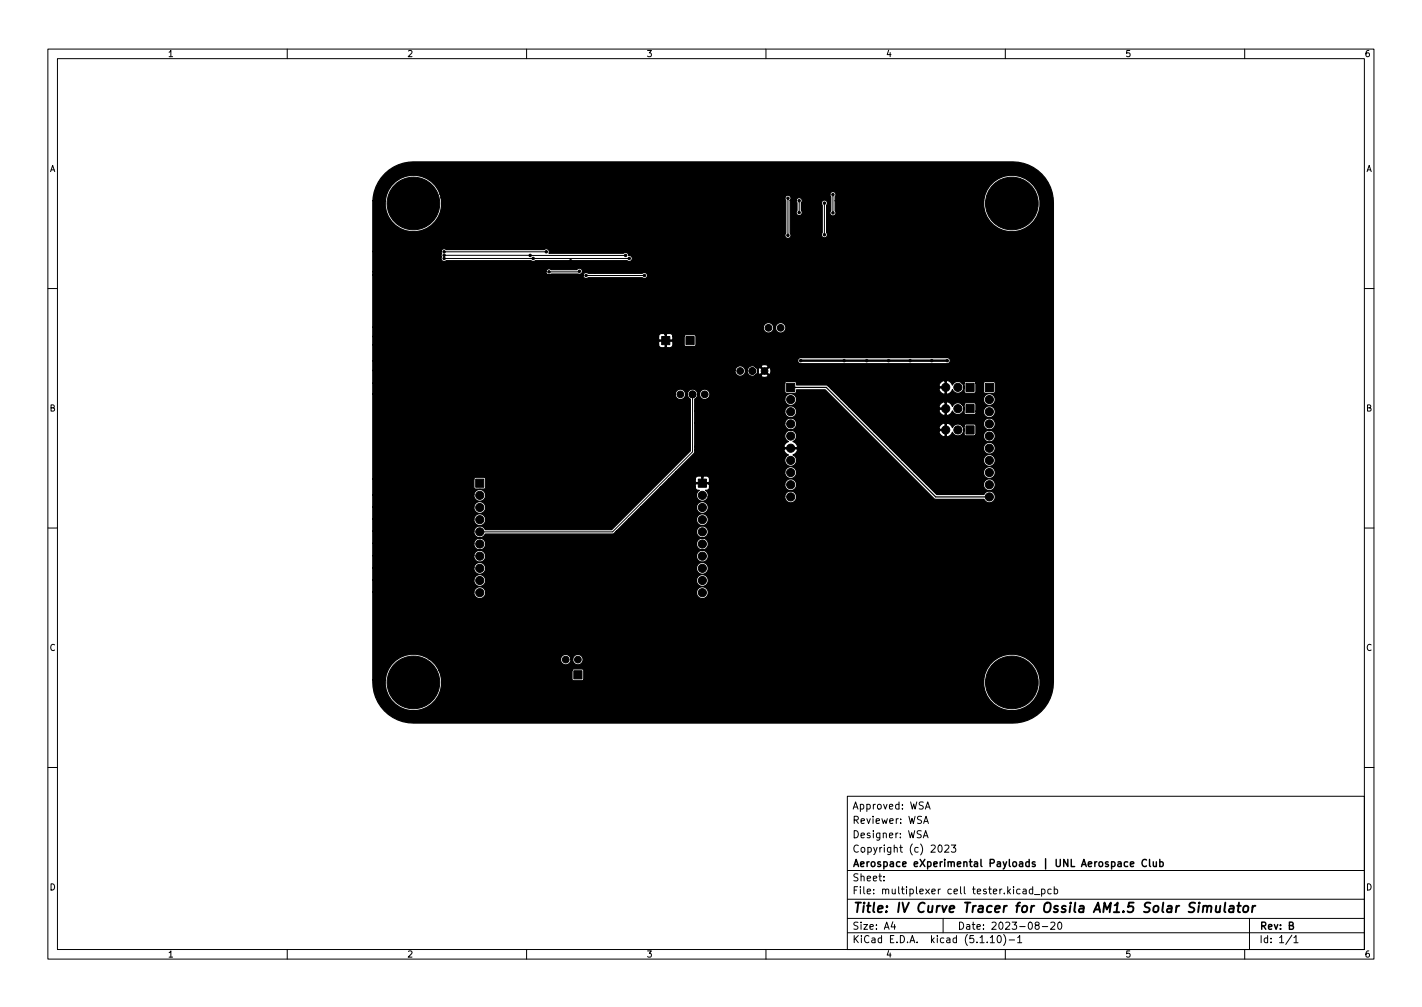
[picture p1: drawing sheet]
<svg xmlns="http://www.w3.org/2000/svg" width="297mm" height="210mm" viewBox="0 0 297 210" stroke-linecap="round" stroke-linejoin="round" font-family="sans-serif">
<defs><g id="words">
<text font-size="2.8" x="178" y="190.6">Title: IV Curve Tracer for Ossila AM1.5 Solar Simulator</text>
<g font-size="2.1">
<text x="178" y="172">Reviewer: WSA</text>
<text x="178" y="169">Approved: WSA</text>
<text x="178" y="178">Copyright (c) 2023</text>
<text x="178" y="175">Designer: WSA</text>
<text x="178" y="184">Sheet:</text>
<text x="178" y="181">Aerospace eXperimental Payloads | UNL Aerospace Club</text>
<text x="178" y="186.7">File: multiplexer cell tester.kicad_pcb</text>
<text x="178" y="196.9">KiCad E.D.A. kicad (5.1.10)-1</text>
<text x="178" y="194.1">Size: A4</text>
<text x="200" y="194.1">Date: 2023-08-20</text>
<text x="263" y="194.1">Rev: B</text>
<text x="263" y="196.9">Id: 1/1</text>
</g>
<g font-size="1.8">
<text x="35" y="11.9">1</text>
<text x="85" y="11.9">2</text>
<text x="135" y="11.9">3</text>
<text x="185" y="11.9">4</text>
<text x="235" y="11.9">5</text>
<text x="285" y="11.9">6</text>
<text x="10.3" y="35.9">A</text>
<text x="285.3" y="35.9">A</text>
<text x="10.3" y="85.9">B</text>
<text x="285.3" y="85.9">B</text>
<text x="10.3" y="135.9">C</text>
<text x="285.3" y="135.9">C</text>
<text x="10.3" y="185.9">D</text>
<text x="285.3" y="185.9">D</text>
<text x="35" y="199.9">1</text>
<text x="85" y="199.9">2</text>
<text x="135" y="199.9">3</text>
<text x="185" y="199.9">4</text>
<text x="235" y="199.9">5</text>
<text x="285" y="199.9">6</text>
</g>
</g></defs>
<g fill="none" stroke="#000" stroke-width=".21">
<path d="M10 10.2h277v190.1h-277zM12 12.2h273v186.1h-273zM60 10.2v2M110 10.2v2M160 10.2v2M210 10.2v2M260 10.2v2M92.8 53.3h37.9M92.8 52.6h21.3M92.8 54h38.6M110.7 53.3h.1M121 56.6l-.1 .2h-6.2"/>
<path d="M122.4 57.5h12.2M164.6 41.4v7.7M166.9 41.9v2.5M172.2 42.4v6.6M174 40.6v3.8M10 60.2h2M285 60.2h2M144.7 82.3v12l-16.7 16.7h-27.8M10 110.2h2M285 110.2h2M10 160.2h2M177 166.3h108v32h-108z"/>
<path d="M192.9 174.9l.5-1.5 .5 1.5M192.9 171.9l.5-1.5 .5 1.5M193 174.5h.7M193.1 171.5h.7M193.3 168.9l.5-1.5 .5 1.5M193.4 168.5h.7M196.1 176.6l.2-.2a.8 .8 0 0 1 .5 .8 .8 .8 0 0 1-.5 .7l-.2-.1-.2-.4zM197.4 176.6l.5-.2 .3 .5-.9 1h.9M198.7 176.4h.9l-.5 .6 .5 .1v.7l-.2 .1-.7-.1M285 160.2h2M60 198.3v2M110 198.3v2"/>
<path d="M160 198.3v2M177 194.8h108M177 191.8h108M177 187.8h108M177 181.8h108M184.6 183.8v.1M184.6 183v.1M186.5 192.5l-.4 1h1M186.9 193v1M197 191.8v3M206.9 195.8l.4-.5v1.5M206.9 196.8h.8"/>
<path d="M208.5 195.4l.1-.1a.8 .8 0 0 1 .6 .8 .8 .8 0 0 1-.6 .7 1 1 0 0 1-.1-1.4zM209.6 195.1a1.72 1.72 0 0 1 0 2.3M210 198.3v2M210.8 196.3h1.1M212.6 195.8l.4-.5v1.5M212.6 196.8h.8M213.1 185.7l-.5-.1-.2 .3 .1 .7h.6M213.7 185.7h.6l.1 .9M214.4 186l-.5 .1-.3 .2 .3 .3h.5M215.7 185.7l-.4-.1-.3 .3 .1 .7h.6M215.7 185.1v1.5M216.1 186.8h1.1"/>
<path d="M216.5 193.2l-.3-.3 .1-.2 .2-.2 .4 .1 .2 .2-.1 .2-.6 .2-.2 .3 .1 .4 .2 .1h.3l.3-.3v-.2l-.3-.3M217.6 185.7l.4-.1 .3 .3-.2 .7h-.5M217.6 185.6v1.5M217.7 193.5h1.2M219.5 192.7l.6-.2 .3 .5-1 1h1M219.6 185.7l-.5-.1-.2 .3 .1 .7h.6M220.2 185.7l.4-.1 .3 .3-.1 .7h-.6M220.2 185.1v1.5M221.1 192.6l.2-.1a.8 .8 0 0 1 .5 .8 .8 .8 0 0 1-.5 .7 1 1 0 0 1-.2-1.4zM260 198.3v2M261 191.8v6.5M269.9 195.3l-1.3 1.9"/>
<path d="M270.3 195.8l.4-.5v1.5M270.3 196.8h.8"/>
</g>
<g fill="none" stroke="#000" stroke-width=".4">
<path d="M251.4 189.3l.3-.2 .4 .1v1.3M251.4 189.1l-.2 1.4M252.2 189.4a.5 .5 0 0 1 .8-.2l-.1 1.3M254.1 189.1l-.1 1.3 .5 .1 .3-.2M254.9 189.1l-.2 1.4M256 188.5l-.3 1.7 .3 .3M256.9 189.2h.8l-.1 1.3M257.7 189.6l-.7 .1a.4 .4 0 0 0-.3 .3 .4 .4 0 0 0 .2 .5l.7-.1M258.4 189.1h.8M258.8 188.5l-.2 1.7 .1 .2 .3 .1M259.8 189.3l.2-.1a.5 .5 0 0 1 .8 .3l-.1 .6-.2 .3a.5 .5 0 0 1-.8-.3zM261.7 189.1l-.2 1.4"/>
<path d="M262.2 189.1l-.3 .1-.3 .3"/>
</g>
<path d="M239.5 179.6a.71 .71 0 0 0-1 .5 .71 .71 0 0 0 .7 .8l.3-.1M240.1 179.4v1.3l.2 .2M240.9 179.9l.1 1h.3l.3-.1M241.6 179.9v1M242.3 179.4v1.5M235.6 180l-.5-.1-.3 .3 .2 .7h.6M236.1 180.4l.7-.1v-.3l-.5-.1-.2 .2 .1 .8h.6M242.3 180l.4-.1 .3 .3-.2 .7h-.5" fill="none" stroke="#000" stroke-width=".3"/>
<g fill="#000" stroke="#000" stroke-width=".21">
<path d="M138.2 70.3h1.7v1.7h-1.7zM143.3 70.3h1.7v1.7h-1.7zM164.3 80h1.7v1.7h-1.7zM201.8 80h1.7v1.7h-1.7zM201.8 84.5h1.7v1.7h-1.7zM201.8 88.9h1.7v1.7h-1.7zM205.8 80h1.7v1.7h-1.7zM99.4 100h1.7v1.7h-1.7zM145.9 100h1.7v1.7h-1.7zM119.9 140.1h1.7v1.7h-1.7z"/>
<circle cx="86.4" cy="42.5" r="5.5"/>
<circle cx="92.8" cy="52.6" r=".25"/>
<circle cx="92.8" cy="53.3" r=".25"/>
<circle cx="92.8" cy="54" r=".25"/>
<circle cx="110.7" cy="53.3" r=".25"/>
<circle cx="110.7" cy="48.3" r=".25"/>
<circle cx="111.4" cy="54" r=".25"/>
<circle cx="113.3" cy="56.7" r=".25"/>
<circle cx="113.3" cy="48.3" r=".25"/>
<circle cx="114.1" cy="52.6" r=".25"/>
<circle cx="114.7" cy="56.8" r=".25"/>
<circle cx="115.3" cy="48.3" r=".25"/>
<circle cx="115.9" cy="51.7" r=".25"/>
<circle cx="119.2" cy="54.5" r=".25"/>
<circle cx="121" cy="56.6" r=".25"/>
<circle cx="121.7" cy="48.3" r=".25"/>
<circle cx="122.4" cy="57.5" r=".25"/>
<circle cx="124.3" cy="48.3" r=".25"/>
<circle cx="124.3" cy="56.8" r=".25"/>
<circle cx="130.7" cy="53.3" r=".25"/>
<circle cx="130.7" cy="48.2" r=".25"/>
<circle cx="131.4" cy="54" r=".25"/>
<circle cx="132.7" cy="56.7" r=".25"/>
<circle cx="133.3" cy="48.2" r=".25"/>
<circle cx="134.6" cy="57.5" r=".25"/>
<circle cx="135.3" cy="48.2" r=".25"/>
<circle cx="137.1" cy="50.7" r=".25"/>
<circle cx="164.6" cy="49.1" r=".25"/>
<circle cx="164.6" cy="41.4" r=".25"/>
<circle cx="165.9" cy="44.4" r=".25"/>
<circle cx="166.9" cy="44.4" r=".25"/>
<circle cx="166.9" cy="41.9" r=".25"/>
<circle cx="170.7" cy="46" r=".25"/>
<circle cx="170.9" cy="50.5" r=".25"/>
<circle cx="172.2" cy="49" r=".25"/>
<circle cx="172.2" cy="42.4" r=".25"/>
<circle cx="174" cy="44.4" r=".25"/>
<circle cx="174" cy="40.6" r=".25"/>
<circle cx="187.5" cy="48.3" r=".25"/>
<circle cx="211.4" cy="42.5" r="5.5"/>
<circle cx="108.5" cy="68.4" r=".25"/>
<circle cx="109" cy="60.7" r=".25"/>
<circle cx="111.3" cy="67.1" r=".25"/>
<circle cx="112.5" cy="60.7" r=".25"/>
<circle cx="114.8" cy="67.1" r=".25"/>
<circle cx="116.1" cy="60.7" r=".25"/>
<circle cx="118.4" cy="67.1" r=".25"/>
<circle cx="119.5" cy="60.7" r=".25"/>
<circle cx="121.9" cy="67.1" r=".25"/>
<circle cx="123.2" cy="60.7" r=".25"/>
<circle cx="125.5" cy="67.1" r=".25"/>
<circle cx="126.6" cy="60.7" r=".25"/>
<circle cx="129" cy="67.1" r=".25"/>
<circle cx="130.3" cy="60.7" r=".25"/>
<circle cx="132.6" cy="67.1" r=".25"/>
<circle cx="133.9" cy="60.7" r=".25"/>
<circle cx="136.1" cy="67.1" r=".25"/>
<circle cx="137.2" cy="75.8" r=".25"/>
<circle cx="145.3" cy="79" r=".25"/>
<circle cx="146.7" cy="73.8" r=".25"/>
<circle cx="148.3" cy="73.1" r=".25"/>
<circle cx="151.8" cy="75.8" r=".25"/>
<circle cx="154.2" cy="70.5" r=".25"/>
<circle cx="154.6" cy="77.5" r=".7"/>
<circle cx="157.2" cy="77.5" r=".7"/>
<circle cx="158.6" cy="73.5" r=".25"/>
<circle cx="159.6" cy="75.4" r=".25"/>
<circle cx="159.7" cy="77.5" r=".7"/>
<circle cx="160.5" cy="68.4" r=".7"/>
<circle cx="162.7" cy="76.3" r=".25"/>
<circle cx="163.1" cy="68.4" r=".7"/>
<circle cx="163.7" cy="70.7" r=".25"/>
<circle cx="167.3" cy="75.3" r=".25"/>
<circle cx="168.7" cy="61.5" r=".25"/>
<circle cx="174" cy="64.8" r=".25"/>
<circle cx="176.3" cy="75.3" r=".25"/>
<circle cx="176.9" cy="66.2" r=".25"/>
<circle cx="179" cy="73.8" r=".25"/>
<circle cx="181" cy="75.3" r=".25"/>
<circle cx="181.5" cy="66.2" r=".25"/>
<circle cx="183.4" cy="73.8" r=".25"/>
<circle cx="185.6" cy="75.3" r=".25"/>
<circle cx="186.1" cy="66.2" r=".25"/>
<circle cx="188" cy="73.8" r=".25"/>
<circle cx="190.1" cy="75.3" r=".25"/>
<circle cx="190.6" cy="66.2" r=".25"/>
<circle cx="192.6" cy="73.8" r=".25"/>
<circle cx="194.6" cy="75.3" r=".25"/>
<circle cx="195.2" cy="66.2" r=".25"/>
<circle cx="197.3" cy="73.8" r=".25"/>
<circle cx="197.9" cy="75.3" r=".25"/>
<circle cx="199.8" cy="66.2" r=".25"/>
<circle cx="201.9" cy="73.8" r=".25"/>
<circle cx="202.1" cy="68.3" r=".25"/>
<circle cx="207.6" cy="76.7" r=".25"/>
<circle cx="137.2" cy="80.3" r=".25"/>
<circle cx="142.1" cy="82.3" r=".7"/>
<circle cx="144.7" cy="82.3" r=".7"/>
<circle cx="147.2" cy="82.3" r=".7"/>
<circle cx="148.3" cy="80.3" r=".25"/>
<circle cx="155.6" cy="83.9" r=".25"/>
<circle cx="158.1" cy="83.4" r=".25"/>
<circle cx="165.2" cy="86" r=".85"/>
<circle cx="165.2" cy="91" r=".85"/>
<circle cx="165.2" cy="96.1" r=".85"/>
<circle cx="165.2" cy="93.6" r=".85"/>
<circle cx="165.2" cy="83.4" r=".85"/>
<circle cx="165.2" cy="88.5" r=".85"/>
<circle cx="165.2" cy="98.7" r=".85"/>
<circle cx="197.5" cy="85.3" r=".85"/>
<circle cx="197.5" cy="89.8" r=".85"/>
<circle cx="197.5" cy="80.9" r=".85"/>
<circle cx="200.1" cy="89.8" r=".85"/>
<circle cx="200.1" cy="85.3" r=".85"/>
<circle cx="200.1" cy="80.9" r=".85"/>
<circle cx="206.7" cy="91" r=".85"/>
<circle cx="206.7" cy="96.1" r=".85"/>
<circle cx="206.7" cy="93.6" r=".85"/>
<circle cx="206.7" cy="88.5" r=".85"/>
<circle cx="206.7" cy="98.7" r=".85"/>
<circle cx="206.7" cy="83.4" r=".85"/>
<circle cx="206.7" cy="86" r=".85"/>
<circle cx="100.2" cy="116.1" r=".85"/>
<circle cx="100.2" cy="113.6" r=".85"/>
<circle cx="100.2" cy="118.7" r=".85"/>
<circle cx="100.2" cy="106" r=".85"/>
<circle cx="100.2" cy="111" r=".85"/>
<circle cx="100.2" cy="108.5" r=".85"/>
<circle cx="100.2" cy="103.4" r=".85"/>
<circle cx="146.7" cy="106" r=".85"/>
<circle cx="146.7" cy="116.1" r=".85"/>
<circle cx="146.7" cy="111" r=".85"/>
<circle cx="146.7" cy="108.5" r=".85"/>
<circle cx="146.7" cy="103.4" r=".85"/>
<circle cx="146.7" cy="118.7" r=".85"/>
<circle cx="146.7" cy="113.6" r=".85"/>
<circle cx="165.2" cy="103.7" r=".85"/>
<circle cx="165.2" cy="101.2" r=".85"/>
<circle cx="206.7" cy="103.7" r=".85"/>
<circle cx="206.7" cy="101.2" r=".85"/>
<circle cx="100.2" cy="123.7" r=".85"/>
<circle cx="100.2" cy="121.2" r=".85"/>
<circle cx="112" cy="137.4" r=".25"/>
<circle cx="118.2" cy="137.7" r=".7"/>
<circle cx="120.7" cy="137.7" r=".7"/>
<circle cx="146.7" cy="123.7" r=".85"/>
<circle cx="146.7" cy="121.2" r=".85"/>
<circle cx="86.4" cy="142.5" r="5.5"/>
<circle cx="112.8" cy="141.3" r=".25"/>
<circle cx="211.4" cy="142.5" r="5.5"/>
</g>
<path d="M165.2 80.9h7.4l22.8 22.8h11.3" fill="none" stroke="#000" stroke-width=".25"/>
<path d="M167.3 75.3h30.6" fill="none" stroke="#000" stroke-width=".51"/>
<path d="M80.4 36.2a8.5 8.5 0 0 1 6-2.4l126.3 .1a8.5 8.5 0 0 1 7.3 8.4v101.3a8.5 8.5 0 0 1-8.5 7.4l-126.3-.1a8.5 8.5 0 0 1-7.3-9h2.6v1.2a5.9 5.9 0 0 0 7.4 5.1 5.9 5.9 0 0 0 3.8-8.1h27.8v1.7l.4 .3h1.7l.3-.2h83.6a5.9 5.9 0 0 0 7.9 6.1 5.9 5.9 0 0 0 2-9.8 5.9 5.9 0 0 0-9.7 2.6l-.2 1.1h-83.6v-1.9l-.3-.3h-1.8l-.3 .4h-27.8a5.3 5.3 0 0 0-2-2.5h27.4v.2a1.09 1.09 0 0 0 1.2 1 1.09 1.09 0 0 0 1-1.2h.3v.2a1.09 1.09 0 0 0 1.7 .8 1.09 1.09 0 0 0 0-1.8 1.09 1.09 0 0 0-1.7 .8h-.3l-.1-.2a1.09 1.09 0 0 0-1.1-.8 1.09 1.09 0 0 0-1 1h-27.4l-.6-.3a5.9 5.9 0 0 0-8.6 4.6h-2.6v-18.3h21.1v.3a1.24 1.24 0 0 0 1.3 1.1 1.24 1.24 0 0 0 1.1-1.4h44.1v.3a1.24 1.24 0 0 0 1.9 .9 1.24 1.24 0 0 0 0-2.1 1.24 1.24 0 0 0-1.9 .9h-44.1v-.2a1.24 1.24 0 0 0-1.3-.9 1.24 1.24 0 0 0-1.1 1.1h-21.1v-2.5h21.1v.2a1.24 1.24 0 0 0 1.3 1.1 1.24 1.24 0 0 0 1.1-1.3h44.1v.2a1.24 1.24 0 0 0 1.9 1 1.24 1.24 0 0 0 0-2.1 1.24 1.24 0 0 0-1.9 .9h-44.1v-.3a1.24 1.24 0 0 0-1.3-.8 1.24 1.24 0 0 0-1.1 1.1h-21.1v-2.6h21.1v.3a1.24 1.24 0 0 0 1.3 1.1 1.24 1.24 0 0 0 1.1-1.4h44.1v.3a1.24 1.24 0 0 0 1.9 .9 1.24 1.24 0 0 0 0-2.1 1.24 1.24 0 0 0-1.9 .9h-44.1v-.2a1.24 1.24 0 0 0-1.3-.9 1.24 1.24 0 0 0-1.1 1.1h-21.1v-2.5h21.1v.2a1.24 1.24 0 0 0 1.3 1.2 1.24 1.24 0 0 0 1.1-1.4h44.1v.2a1.24 1.24 0 0 0 1.9 1 1.24 1.24 0 0 0 0-2.1 1.24 1.24 0 0 0-1.9 .9h-44.1v-.2a1.24 1.24 0 0 0-1.3-.9 1.24 1.24 0 0 0-1.1 1.1h-21.1v-2.5h21.1v.2a1.24 1.24 0 0 0 1.3 1.1 1.24 1.24 0 0 0 1.1-1.3h44.1v.2a1.24 1.24 0 0 0 1.9 .9 1.24 1.24 0 0 0 0-2.1 1.24 1.24 0 0 0-1.9 1h-44.1v-.3a1.24 1.24 0 0 0-1.3-.8 1.24 1.24 0 0 0-1.1 1.1h-21.1v-2.6h21.1v.3a1.23 1.23 0 0 0 1 1.1 1.23 1.23 0 0 0 1.4-.8h26.6l.7-.6h16.8a1.24 1.24 0 0 0 1.7 1.3 1.24 1.24 0 0 0 .4-2.1 1.24 1.24 0 0 0-2.1 .6v.2h-16.8l2.6-2.5h14.2a1.24 1.24 0 0 0 1.7 1.3 1.24 1.24 0 0 0 .4-2.1 1.24 1.24 0 0 0-2.1 .5v.3h-14.2l2.5-2.6h11.7a1.24 1.24 0 0 0 1.7 1.3 1.24 1.24 0 0 0 .4-2 1.24 1.24 0 0 0-2.1 .5v.2h-11.7l4.1-4.1h7.3a.67 .67 0 0 0 .9 .7 1.23 1.23 0 0 0-.1 2.1 1.23 1.23 0 0 0 1.9-.9h16v.3a1.24 1.24 0 0 0 1.9 .9 1.24 1.24 0 0 0 0-2.1 1.24 1.24 0 0 0-1.9 .9h-16l-.1-.8-.4-.4a.68 .68 0 0 0 .8-.7l-.1-.6h15.8v.2a1.24 1.24 0 0 0 1.9 1 1.24 1.24 0 0 0 0-2.1 1.24 1.24 0 0 0-1.9 .9l-18.5-.1-.2 .2v.5h-7.3l1.7-1.7h5.6v.6l.2 .2h1.2v-1.2h.2v1.2h1.2l.2-.2v-.8l-.4-.4h-.8l-.4 .2-.2-.2h-.5a.64 .64 0 0 0-.7 .6h-5.6l1.5-1.5h22.8v.3a1.24 1.24 0 0 0 1.9 .9 1.24 1.24 0 0 0 0-2.1 1.24 1.24 0 0 0-1.9 .9h-22.8l3.9-3.8 .1-.8h18.6l.4 .7 .6 .4h-.1a1.24 1.24 0 0 0-.4 1.9 1.24 1.24 0 0 0 2 0 1.24 1.24 0 0 0-.6-1.9l.8-.6 .2-.5-.1-.2h-2.7l-.1 .2h-18.6v-.7h18.6l.1 .3h2.7a1.04 1.04 0 0 0-.9-1.3 1.23 1.23 0 0 0 .5-1.9 1.23 1.23 0 0 0-1.9 0 1.23 1.23 0 0 0 .5 1.9l-.6 .4-.4 .6h-18.6v-4.8h18.8v.2a1.24 1.24 0 0 0 1.9 1 1.24 1.24 0 0 0 0-2.1 1.24 1.24 0 0 0-1.9 .9h-18.8v-2.6h18.8v.3a1.24 1.24 0 0 0 1.9 .9 1.24 1.24 0 0 0 0-2.1 1.24 1.24 0 0 0-1.9 .9h-18.8v-2.5l.5-.4 .1-.7h.4a1.08 1.08 0 0 0 1.6 1.1h16.2v.3a1.24 1.24 0 0 0 1.9 .9 1.24 1.24 0 0 0 0-2.1 1.24 1.24 0 0 0-1.9 .9h-16.2a1.09 1.09 0 0 0 .1-1.9 1.09 1.09 0 0 0-1.7 .8h-.4v-.2a1.08 1.08 0 0 0-1.7-.5 1.08 1.08 0 0 0 .2 1.8v10.9l-16.4 16.4h-26.4l-.1-.1a1.24 1.24 0 0 0-1.3-.7 1.24 1.24 0 0 0-1 1.1h-21.1v-2.5h21.1v.2a1.24 1.24 0 0 0 1.9 1 1.24 1.24 0 0 0 0-2.1 1.24 1.24 0 0 0-1.9 .9h-21.1v-2.6h21.1v.3a1.24 1.24 0 0 0 1.9 .9 1.24 1.24 0 0 0 0-2.1 1.24 1.24 0 0 0-1.9 .9h-21.1v-2.5h21.1v.2a1.24 1.24 0 0 0 1.9 1 1.24 1.24 0 0 0 0-2.1 1.24 1.24 0 0 0-1.9 .9h-21.1v-3.3h21.1v1.7l.2 .4h1.9l.4-.4-.1-1.7-.3-.3h-1.8l-.3 .3h-21.1v-17.8h63.1a1.09 1.09 0 0 0 1.5 1.2 1.09 1.09 0 0 0 .4-1.9 1.09 1.09 0 0 0-1.8 .5l-.1 .2h-63.1v-2.2h86v1.8l.3 .3h2l.2-.2v-.5h6l22.8 22.8 10.4 .1a1.24 1.24 0 0 0 1.9 .4 1.24 1.24 0 0 0-.1-1.9 1.24 1.24 0 0 0-1.9 .4h-9.8l-2.2-2.1h11.9v.2a1.24 1.24 0 0 0 1.9 1 1.24 1.24 0 0 0 0-2.1 1.24 1.24 0 0 0-1.9 .9h-11.9l-2.5-2.6h14.4v.3a1.24 1.24 0 0 0 1.9 .9 1.24 1.24 0 0 0 0-2.1 1.24 1.24 0 0 0-1.9 .9h-14.4l-2.6-2.5h17v.3a1.24 1.24 0 0 0 1.9 .9 1.24 1.24 0 0 0 0-2.1 1.24 1.24 0 0 0-1.9 .9h-17l-2.5-2.5h19.5v.2a1.24 1.24 0 0 0 1.9 .9 1.24 1.24 0 0 0 0-2.1 1.24 1.24 0 0 0-1.9 1h-19.5l-3.4-3.4h13.6l.4 .8a.67 .67 0 0 0 .9 .2v-1.2h-1.2l-.1 .2h-13.6l-.7-.7h14.3l.1 .2h1.2v-1.1h.3v2.6l.2 .1 .4-.2 .7-.8a1.23 1.23 0 0 0 1.8 .6 1.23 1.23 0 0 0 .2-1.9h.4v1.8l.2 .3 3.8-.1a1.24 1.24 0 0 0 1.7 1.3 1.24 1.24 0 0 0 .4-2.1 1.24 1.24 0 0 0-2 .6l-.1 .2h-1.7l.2-.3v-1.7l-.3-.3-1.9-.1-.3 .4h-.4a1.22 1.22 0 0 0-2 .4l-.5-.6-.4-.3h7.3a1.24 1.24 0 0 0 1.7 1.3 1.24 1.24 0 0 0 .4-2.1 1.24 1.24 0 0 0-2 .6l-.1 .2-7.5-.1-.5 .2a1.08 1.08 0 0 0-1.3 .9h-14.3l-3.7-3.7h18l.4 .7a.67 .67 0 0 0 .9 .2v-1.1h-1.2l-.1 .2h-18l-.7-.7h18.7l.1 .2h1.2v-1.2h.3v2.6l.2 .2 .4-.2 .7-.8a1.23 1.23 0 0 0 1.8 .6 1.23 1.23 0 0 0 .2-1.9h.4v1.8l.2 .2h2l.2-.2 .1-.5h1.5v.3a1.24 1.24 0 0 0 1.9 .9 1.24 1.24 0 0 0 0-2.1 1.24 1.24 0 0 0-1.9 .9h-1.5v-1.4l-.3-.3h-1.9l-.3 .4h-.4a1.22 1.22 0 0 0-2 .4 1.17 1.17 0 0 0-1.6-.9 1.08 1.08 0 0 0-1.3 1h-18.7l-1.7-1.7h29.7v.3a1.24 1.24 0 0 0 1.9 .9 1.24 1.24 0 0 0 0-2.1 1.24 1.24 0 0 0-1.9 .9h-29.7l-2-2.1h22.4l.4 .8a.67 .67 0 0 0 .9 .2v-1.2h-1.2l-.1 .2h-22.4l-.8-.7h23.2l.1 .3h1.2v-1.2h.3v2.6l.2 .1 .4-.1 .7-.9a1.23 1.23 0 0 0 1.8 .6 1.23 1.23 0 0 0 .2-1.9h.4v1.8l.3 .3 2-.1 .2-2h1.5v1.8l.3 .3h1.9l.3-.3v-1.8l-.3-.3h-1.9l-.3 .3h-1.5l-.2-.2-.2-.2-1.8 .1-.3 .3-.5-.1a1.23 1.23 0 0 0-1.9 .5 1.17 1.17 0 0 0-1.6-.8 1.08 1.08 0 0 0-1.3 .9h-23.2l-.3-.1h-6.2v-.5l-.4-.2h-1.8l-.3 .3h-86v-2.6h75.6v.2a1.09 1.09 0 0 0 1.2 .9 1.09 1.09 0 0 0 1-1.1h.4v.2a1.08 1.08 0 0 0 1.6 .8h1.3v.2l.5 .2 .9-.2v-.2l-.7-.8-.7 .8h-1.3l.4-.4 .1-.5h.2l.1 .6 .3 .1 .7-.7h.4l.7 .7a.86 .86 0 0 0 0-1.5l-.7 .8h-.4l-.7-.8-.3 .1-.1 .7h-.2l-.1-.5-.4-.5h1.3l.7 .8 .7-.8v-.2l-.8-.2-.6 .2v.2h-1.3a1.08 1.08 0 0 0-1.6 .9h-.4v-.3a1.09 1.09 0 0 0-1.2-.7 1.09 1.09 0 0 0-1 1h-75.6v-2.1h88.7l.2 .4 .4 .2h30.7l.4-.1 .2-.4-.1-.5-.5-.2h-30.7l-.4 .2-.2 .4h-88.7v-3.3h59.7a.64 .64 0 0 0 .6 .6h.6l.1-.2v-1.2h.3v1.2l.2 .2h.6l.4-.2 .1-.3v-.7l-.1-.2h-2.7l-.1 .2v.6h-59.7v-1.7h59.7v.5l.1 .2h1.2v-1.2h.3v1.2h1.2l.1-.2 .1-.5h2.3v1.7l.2 .3h1.9l.3-.2 .1-1.8-.3-.4h-1.9l-.3 .4h-2.3a.64 .64 0 0 0-.7-.7h-.5l-.2 .2-1.1-.2-.3 .2-.2 .5h-59.7v-2h81.5a1.09 1.09 0 0 0 1.1 1.2 1.09 1.09 0 0 0 1.1-1.2h.4v.3a1.09 1.09 0 0 0 1.6 .8 1.09 1.09 0 0 0 0-1.9 1.09 1.09 0 0 0-1.6 .8h-.4v-.2a1.09 1.09 0 0 0-1.2-.7 1.09 1.09 0 0 0-1 .9h-81.5v-10.8h43.9v.1a.64 .64 0 0 0 .4 .5 .64 .64 0 0 0 .7-.1h11.3a.64 .64 0 0 0 .9 0 .64 .64 0 0 0 0-.9 .64 .64 0 0 0-.9 0l-11.4-.1a.64 .64 0 0 0-1 .5h-43.9v-.8h36.1v.1a.64 .64 0 0 0 .5 .6 .64 .64 0 0 0 .6-.2h5.7a.64 .64 0 0 0 .8-.3 .64 .64 0 0 0-.3-.8 .64 .64 0 0 0-.8 .2h-5.4a.64 .64 0 0 0-1.1 .4h-36.1v-4.2h14.2l.1 1.1a.63 .63 0 0 0 .2 .9 .63 .63 0 0 0 .8-.1l17.8 .1a.63 .63 0 0 0 .8-.1l19.2 .1a.64 .64 0 0 0 1.1-.4 .64 .64 0 0 0-.8-.8 .63 .63 0 0 0-.4-.6 .63 .63 0 0 0-.7 .2h-15.5a.64 .64 0 0 0-.2-.8 .64 .64 0 0 0-.8 0h-20.5a.64 .64 0 0 0-1.1 .4h-14.2v-10.6h2.6a5.9 5.9 0 0 0 6.1 6.5 5.9 5.9 0 0 0 5.5-7.1h71.9l.1 .5v6.9a.64 .64 0 0 0 .1 .9 .64 .64 0 0 0 .8 0 .64 .64 0 0 0 0-.9v-6.9h1.3l.2 .5v1.6a.64 .64 0 0 0 0 .9 .64 .64 0 0 0 .9 0 .64 .64 0 0 0 0-.9v-1.6h4.2l.2 .6v5.7a.64 .64 0 0 0 0 .9 .64 .64 0 0 0 .9 0 .64 .64 0 0 0 0-.9v-5.8a.64 .64 0 0 0-.2-1 .64 .64 0 0 0-.9 .5h-4.2a.64 .64 0 0 0-.2-1 .64 .64 0 0 0-.9 .5h-1.3a.64 .64 0 0 0-.1-1 .64 .64 0 0 0-.9 .5h-71.9l-.2-.7h81.5l.1 .5v2.9a.64 .64 0 0 0 0 .9 .64 .64 0 0 0 .9 0 .64 .64 0 0 0 0-.9v-2.1h31.1a5.9 5.9 0 0 0 7.9 6.1 5.9 5.9 0 0 0 2-9.8 5.9 5.9 0 0 0-9.7 2.6l-.2 1.1h-31.1l.1-.9a.64 .64 0 0 0-.3-1 .64 .64 0 0 0-.8 .6h-81.5l-.3-.9a5.9 5.9 0 0 0-6.4-3 5.9 5.9 0 0 0-4.7 5.2h-2.6l.1-.7a8.5 8.5 0 0 1 2.4-5z" fill="#000" stroke="#000" stroke-width=".25"/>
<use href="#words"/>
</svg>
